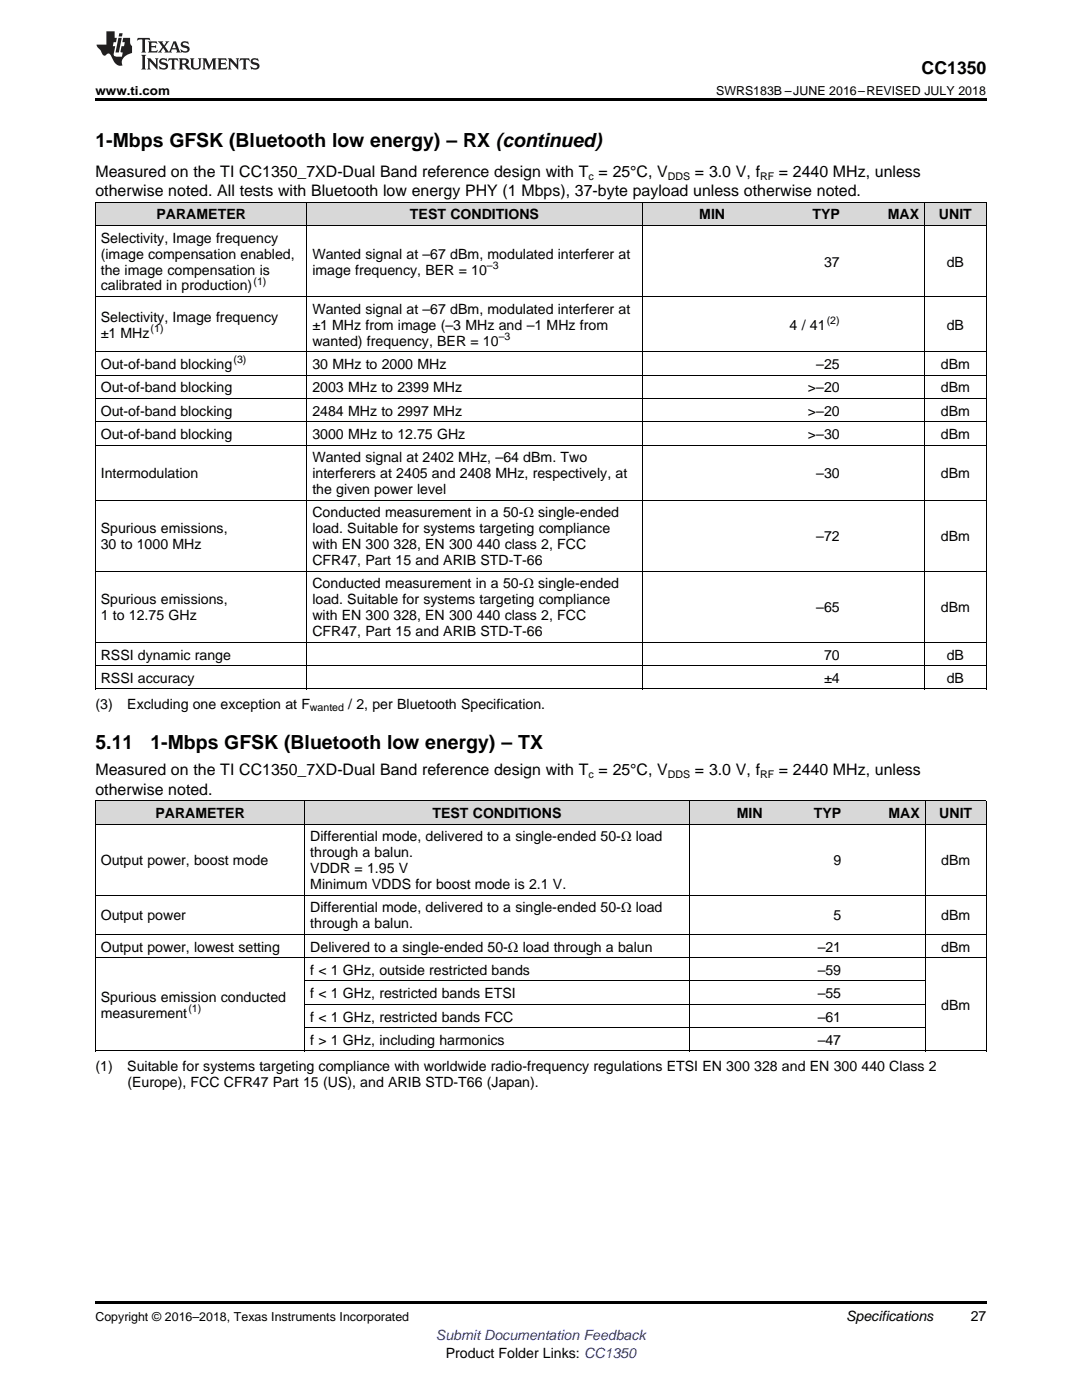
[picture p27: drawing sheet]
<svg xmlns="http://www.w3.org/2000/svg" width="216mm" height="279mm" viewBox="0 0 216 279" stroke-linecap="round" stroke-linejoin="round" font-family="sans-serif">
<defs><g id="words">
<g font-size="3.9">
<text x="19" y="29.3">1-Mbps GFSK (Bluetooth low energy) – RX (continued)</text>
<text x="19" y="149.5">5.11</text>
<text x="30" y="149.5">1-Mbps GFSK (Bluetooth low energy) – TX</text>
</g>
<text font-size="3.5" x="183.9" y="14.8">CC1350</text>
<g font-size="3.2">
<text x="19" y="35.2">Measured on the TI CC1350_7XD-Dual Band reference design with T = 25°C, V</text>
<text x="138.7" y="35.2">= 3.0 V, f</text>
<text x="155.4" y="35.2">= 2440 MHz, unless</text>
<text x="19" y="39.1">otherwise noted. All tests with Bluetooth low energy PHY (1 Mbps), 37-byte payload unless otherwise noted.</text>
<text x="19" y="154.7">Measured on the TI CC1350_7XD-Dual Band reference design with T = 25°C, V</text>
<text x="138.7" y="154.7">= 3.0 V, f</text>
<text x="155.4" y="154.7">= 2440 MHz, unless</text>
<text x="19" y="158.6">otherwise noted.</text>
</g>
<g font-size="2.8">
<text x="31.2" y="43.8">PARAMETER</text>
<text x="81.8" y="43.8">TEST CONDITIONS</text>
<text x="139.5" y="43.8">MIN</text>
<text x="162.1" y="43.8">TYP</text>
<text x="177.2" y="43.8">MAX</text>
<text x="187.4" y="43.8">UNIT</text>
<text x="20.1" y="48.4">Selectivity, Image frequency</text>
<text x="20.1" y="51.6">(image compensation enabled,</text>
<text x="62.3" y="51.6">Wanted signal at –67 dBm, modulated interferer at</text>
<text x="164.4" y="53.2">37</text>
<text x="188.9" y="53.2">dB</text>
<text x="20.1" y="54.8">the image compensation is</text>
<text x="20.1" y="58">calibrated in production)</text>
<text x="62.3" y="54.8">image frequency, BER = 10</text>
<text x="20.1" y="64.2">Selectivity, Image frequency</text>
<text x="62.3" y="62.6">Wanted signal at –67 dBm, modulated interferer at</text>
<text x="62.3" y="65.8">±1 MHz from image (–3 MHz and –1 MHz from</text>
<text x="157.6" y="65.8">4 / 41</text>
<text x="188.9" y="65.8">dB</text>
<text x="20.1" y="67.4">±1 MHz</text>
<text x="62.3" y="69">wanted) frequency, BER = 10</text>
<text x="20.1" y="73.6">Out-of-band blocking</text>
<text x="62.3" y="73.6">30 MHz to 2000 MHz</text>
<text x="162.9" y="73.6">–25</text>
<text x="187.7" y="73.6">dBm</text>
<text x="20.1" y="78.3">Out-of-band blocking</text>
<text x="20.1" y="82.9">Out-of-band blocking</text>
<text x="62.3" y="78.3">2003 MHz to 2399 MHz</text>
<text x="62.3" y="82.9">2484 MHz to 2997 MHz</text>
<text x="161.2" y="78.3">&gt;–20</text>
<text x="161.2" y="82.9">&gt;–20</text>
<text x="187.7" y="78.3">dBm</text>
<text x="187.7" y="82.9">dBm</text>
<text x="20.1" y="87.6">Out-of-band blocking</text>
<text x="62.3" y="87.6">3000 MHz to 12.75 GHz</text>
<text x="161.2" y="87.6">&gt;–30</text>
<text x="187.7" y="87.6">dBm</text>
<text x="20.1" y="95.4">Intermodulation</text>
<text x="62.3" y="92.3">Wanted signal at 2402 MHz, –64 dBm. Two</text>
<text x="62.3" y="95.4">interferers at 2405 and 2408 MHz, respectively, at</text>
<text x="162.9" y="95.4">–30</text>
<text x="187.7" y="95.4">dBm</text>
<text x="62.3" y="98.6">the given power level</text>
<text x="20.1" y="106.4">Spurious emissions,</text>
<text x="62.3" y="103.3">Conducted measurement in a 50-Ω single-ended</text>
<text x="62.3" y="106.4">load. Suitable for systems targeting compliance</text>
<text x="20.1" y="109.6">30 to 1000 MHz</text>
<text x="62.3" y="109.6">with EN 300</text>
<text x="62.3" y="112.8">CFR47, Part 15 and ARIB STD-T-66</text>
<text x="78.5" y="109.6">328, EN 300</text>
<text x="95.2" y="109.6">440 class 2, FCC</text>
<text x="162.9" y="108">–72</text>
<text x="187.7" y="108">dBm</text>
<text x="62.3" y="117.4">Conducted measurement in a 50-Ω single-ended</text>
<text x="20.1" y="120.6">Spurious emissions,</text>
<text x="20.1" y="123.8">1 to 12.75 GHz</text>
<text x="62.3" y="120.6">load. Suitable for systems targeting compliance</text>
<text x="62.3" y="123.8">with EN 300</text>
<text x="78.5" y="123.8">328, EN 300</text>
<text x="95.2" y="123.8">440 class 2, FCC</text>
<text x="162.9" y="122.2">–65</text>
<text x="187.7" y="122.2">dBm</text>
<text x="20.1" y="131.6">RSSI dynamic range</text>
<text x="62.3" y="127">CFR47, Part 15 and ARIB STD-T-66</text>
<text x="164.4" y="131.6">70</text>
<text x="188.9" y="131.6">dB</text>
<text x="20.1" y="136.3">RSSI accuracy</text>
<text x="164.5" y="136.3">±4</text>
<text x="188.9" y="136.3">dB</text>
<text x="19" y="141.4">(3)</text>
<text x="25.4" y="141.4">Excluding one exception at F</text>
<text x="69.5" y="141.4">/ 2, per Bluetooth Specification.</text>
<text x="31" y="163.2">PARAMETER</text>
<text x="61.9" y="167.9">Differential mode, delivered to a single-ended 50-Ω load</text>
<text x="86.3" y="163.2">TEST CONDITIONS</text>
<text x="147" y="163.2">MIN</text>
<text x="162.4" y="163.2">TYP</text>
<text x="177.3" y="163.2">MAX</text>
<text x="187.4" y="163.2">UNIT</text>
<text x="20.1" y="172.6">Output power, boost mode</text>
<text x="61.9" y="171.1">through a balun.</text>
<text x="166.3" y="172.6">9</text>
<text x="187.8" y="172.6">dBm</text>
<text x="61.9" y="174.2">VDDR = 1.95 V</text>
<text x="61.9" y="177.4">Minimum VDDS for boost mode is 2.1 V.</text>
<text x="20.1" y="183.7">Output power</text>
<text x="61.9" y="182.1">Differential mode, delivered to a single-ended 50-Ω load</text>
<text x="61.9" y="185.2">through a balun.</text>
<text x="166.3" y="183.7">5</text>
<text x="187.8" y="183.7">dBm</text>
<text x="20.1" y="189.9">Output power, lowest setting</text>
<text x="61.9" y="189.9">Delivered to a single-ended 50-Ω load through a balun</text>
<text x="163.2" y="189.9">–21</text>
<text x="187.8" y="189.9">dBm</text>
<text x="61.9" y="194.6">f &lt; 1 GHz, outside restricted bands</text>
<text x="163.2" y="194.6">–59</text>
<text x="20.1" y="200">Spurious emission conducted</text>
<text x="20.1" y="203.1">measurement</text>
<text x="61.9" y="199.2">f &lt; 1 GHz, restricted bands ETSI</text>
<text x="61.9" y="203.9">f &lt; 1 GHz, restricted bands FCC</text>
<text x="163.2" y="199.2">–55</text>
<text x="163.2" y="203.9">–61</text>
<text x="187.8" y="201.5">dBm</text>
<text x="61.9" y="208.5">f &gt; 1 GHz, including harmonics</text>
<text x="163.2" y="208.5">–47</text>
<text x="19" y="213.7">(1)</text>
<text x="25.4" y="213.7">Suitable for systems targeting compliance with worldwide radio-frequency regulations ETSI EN 300</text>
<text x="150.5" y="213.7">328 and EN 300</text>
<text x="171.9" y="213.7">440 Class 2</text>
<text x="25.4" y="216.9">(Europe), FCC CFR47 Part 15 (US), and ARIB STD-T66 (Japan).</text>
<text x="168.8" y="263.6">Specifications</text>
<text x="193.7" y="263.6">27</text>
<text x="88.9" y="270.9">Product Folder Links: CC1350</text>
</g>
<text font-size="2.8" fill="#00f" x="87" y="267.4">Submit Documentation Feedback</text>
<g font-size="2.5">
<text x="19" y="19">www.ti.com</text>
<text x="142.9" y="19">SWRS183B –JUNE 2016–REVISED JULY 2018</text>
<text x="19" y="263.6">Copyright © 2016–2018, Texas Instruments Incorporated</text>
</g>
<g font-size="2.1">
<text x="117.4" y="35.9">c</text>
<text x="133.3" y="35.9">DDS</text>
<text x="151.7" y="35.9">RF</text>
<text x="97.2" y="53.7">–3</text>
<text x="50.6" y="56.8">(1)</text>
<text x="165" y="64.7">(2)</text>
<text x="30.1" y="66.3">(1)</text>
<text x="99.5" y="67.8">–3</text>
<text x="46.6" y="72.5">(3)</text>
<text x="61.8" y="142">wanted</text>
<text x="117.4" y="155.3">c</text>
<text x="133.3" y="155.3">DDS</text>
<text x="151.7" y="155.3">RF</text>
<text x="37.6" y="202">(1)</text>
</g>
</g></defs>
<g fill="#d8d8d8">
<path d="M19 159.8h41.9v4.7h-41.9z"/>
<path d="M60.9 159.8h76.6v4.7h-76.6z"/>
<path d="M137.5 159.8h15.7v4.7h-15.7z"/>
<path d="M153.2 159.8h15.7v4.7h-15.7z"/>
<path d="M168.9 159.8h15.7v4.7h-15.7z"/>
<path d="M184.6 159.8h12.2v4.7h-12.2z"/>
<path d="M19 40.4h42.3v4.6h-42.3z"/>
<path d="M61.3 40.4h66.9v4.6h-66.9z"/>
<path d="M128.2 40.4h17.6v4.6h-17.6z"/>
<path d="M145.8 40.4h22.9v4.6h-22.9z"/>
<path d="M168.7 40.4h15.8v4.6h-15.8z"/>
<path d="M184.5 40.4h12.3v4.6h-12.3z"/>
</g>
<path d="M19 19.5h177.8v.5h-177.8zM19 259.7h177.8v.5h-177.8z" fill="#000"/>
<g fill="none" stroke="#000" stroke-width=".2">
<path d="M19 59.2h177.8M19 45h177.8M19 40.3h177.8M19.1 40.4v97.1M61.2 40.4v97.1M128.1 40.4v97.1M184.4 40.4v97.1M196.8 40.4v97.1M19 79.5h177.8M19 74.8h177.8M19 70.2h177.8M19 99.8h177.8"/>
<path d="M19 88.8h177.8M19 84.2h177.8M19 114h177.8M19 137.5h177.8M19 132.8h177.8M19 128.2h177.8M19 159.8h177.8M19.1 159.8v50M60.8 159.8v50M137.5 159.8v50M184.6 159.8v50M196.8 159.8v50"/>
<path d="M19 178.6h177.8M19 164.4h177.8M19 191.1h177.8M19 186.5h177.8M60.9 195.8h123.7M19 209.7h177.8M60.9 205.1h123.7M60.9 200.4h123.7"/>
</g>
<g fill="#231f20">
<path d="M27.5 7.6l-.1 .5 .4-.2h.6v.1v2.1l-.2 .4h1l-.3-.4v-2.1l.1-.1h.5l.5 .2-.2-.5zM29.5 8.3l.2 .3v1.5l-.2 .4h1.8l.2-.6a1.04 1.04 0 0 1-1.3 .2v-.7h.6l.3 .2v-.6l-.3 .2h-.6v-.6l.8-.1 .4 .3-.2-.5zM31.5 8.3l.9 1.1-.9 1.1h.8l-.2-.2 .5-.7 .4 .7-.2 .2h1.5l-.1-.2 .1-.4h.9l.1 .4-.2 .2h1l-.3-.3-.7-1.9h-.5l-.9 2-.8-1 .9-1h-.8l.1 .3-.3 .5-.4-.6 .2-.2zM34.7 8.6l.4 1h-.7zM36.3 8.4a.63 .63 0 0 0-.2 .7 .63 .63 0 0 0 .6 .4l.6 .2 .1 .2a.75 .75 0 0 1-.7 .4 .75 .75 0 0 1-.6-.5l.1 .7 .1-.1a1.11 1.11 0 0 0 1.5-.6 1.13 1.13 0 0 0-1.2-.8l-.1-.4a1.04 1.04 0 0 1 1.2 .2l-.2-.5-.1 .1-.5-.2zM28.2 10.9l.2 .4v2.2l-.2 .4h1l-.3-.4v-2.2l.3-.4zM29.3 11.6l.3 .4v1.5l-.3 .4h.8l-.2-.4v-1.3l1.5 1.7v-1.9l.2-.4h-.7l.2 .4v.9l-1.1-1.3zM32 11.8a.62 .62 0 0 0-.2 .7 .62 .62 0 0 0 .6 .4l.6 .1 .1 .3a.76 .76 0 0 1-.7 .3 .76 .76 0 0 1-.6-.4l.1 .7 .1-.1a1.11 1.11 0 0 0 1.5-.6 1.13 1.13 0 0 0-1.2-.8l-.1-.4a1.04 1.04 0 0 1 1.2 .2l-.2-.6-.1 .1-.5-.1zM33.7 11.6l-.2 .6a.61 .61 0 0 1 .8-.3v1.6l-.2 .4h.9l-.2-.4v-1.6a.63 .63 0 0 1 .8 .3l-.2-.6zM35.6 11.6l.3 .4v1.5l-.3 .4h1l-.2-.2v-.8l.5 .2a.76 .76 0 0 0 1.2 .7l-1-1a.58 .58 0 0 0 .6-.5 .58 .58 0 0 0-.5-.6zM36.4 11.9h.1a.45 .45 0 0 1 .5 .1 .45 .45 0 0 1 .1 .5l-.7 .2zM37.9 11.6l.2 .2a2.17 2.17 0 0 0 .3 1.9 .99 .99 0 0 0 1.6-.6v-1.1l.2-.4h-.7l.2 .2a1.92 1.92 0 0 1-.2 1.8 .6 .6 0 0 1-.9-.5v-1.1l.2-.4zM40.4 11.6l.2 .4v1.5l-.2 .4h.7l-.2-.4v-1.4l.8 1.8 .8-1.8v1.4l-.2 .4h.9l-.2-.4v-1.5l.2-.4h-.8l-.6 1.5-.6-1.5zM43.4 11.6l.2 .4v1.5l-.2 .4h1.8l.2-.6a1.04 1.04 0 0 1-1.3 .1v-.6h.5l.4 .2v-.6l-.4 .2h-.5v-.7h.8l.3 .3-.1-.6zM45.5 11.6l.2 .4v1.5l-.2 .4h.7l-.2-.4v-1.3l1.5 1.7v-1.9l.2-.4h-.7l.2 .4v.9l-1.1-1.3zM47.9 11.6l-.1 .6a.61 .61 0 0 1 .8-.3v1.6l-.3 .4h1l-.3-.4 .1-1.6a.63 .63 0 0 1 .7 .3l-.1-.6zM50.2 11.8a.62 .62 0 0 0-.2 .7 .62 .62 0 0 0 .6 .4l.6 .1 .2 .3a.76 .76 0 0 1-.8 .3 .76 .76 0 0 1-.6-.4l.1 .7 .2-.1a1.11 1.11 0 0 0 1.5-.6 1.13 1.13 0 0 0-1.3-.8l-.1-.4a1.04 1.04 0 0 1 1.2 .2l-.1-.6-.2 .1-.5-.1z"/>
<path d="M21.2 6.3v2.6h-1.9l.1 .4 .7 .9a.91 .91 0 0 0 1 .8 .56 .56 0 0 1 .5-.3 .56 .56 0 0 1 .5 .3l.4 .8a1.53 1.53 0 0 0 1.9 1.2 1.54 1.54 0 0 1 1-2.1l.9-.3v-1.4a1.52 1.52 0 0 1-.3-1.6h-1.4l-.2 .8h.5l-.2 .8h-.4l-.2 1v.2l.4 .1-.2 .8a1.93 1.93 0 0 1-1.6-.3l.3-1.8h-.5l.2-.8h.4l.2-.8h-.4v-1.3zM23.6 7.6l-.6 2.9h.7l.6-2.9zM23.8 6.6l-.1 .7h.6l.2-.7z"/>
</g>
<use href="#words"/>
</svg>
